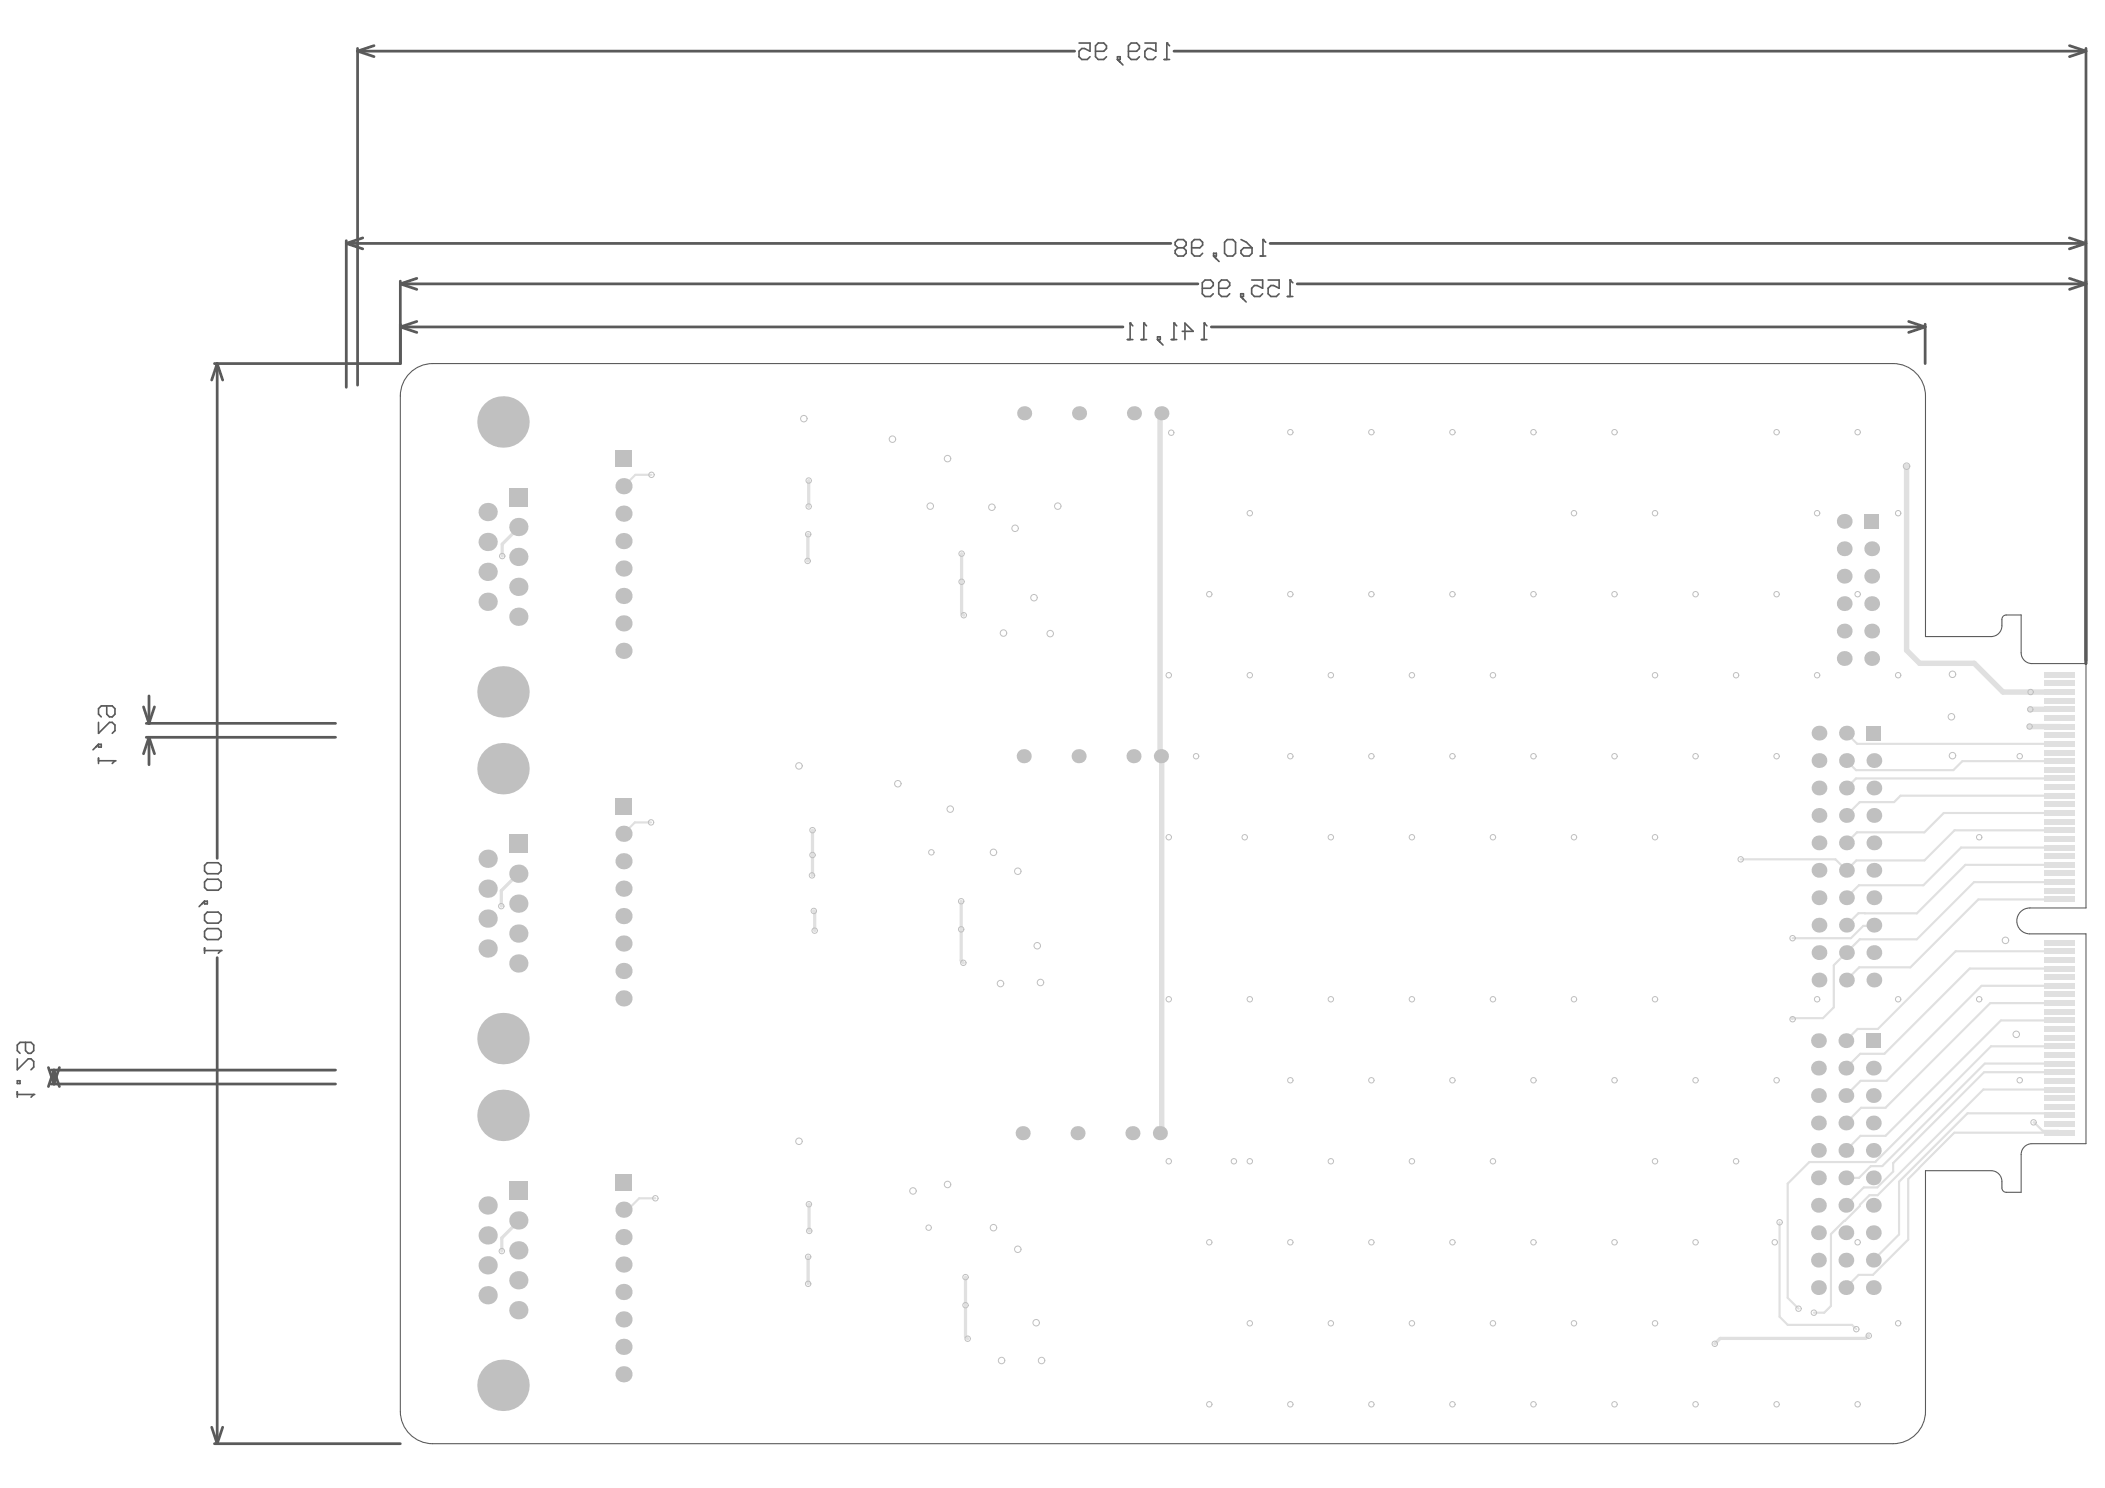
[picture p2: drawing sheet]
<svg xmlns="http://www.w3.org/2000/svg" width="297mm" height="210mm" viewBox="0 0 297 210" stroke-linecap="round" stroke-linejoin="round" font-family="sans-serif">
<g fill="none" stroke="#5a5a5a" stroke-width=".39">
<path d="M50.5 7.2l2.3 .8M50.5 7.2h101.1M50.5 6.8v47.5M52.8 6.4l-2.3 .8M165.7 7.2h128.7M292 6.4l2.4 .8M294.4 7.2l-2.4 .8M294.4 6.8v86.8M48.9 34.3l2.3 .8M48.9 34.3h116.3M48.9 33.9v20.7M51.2 33.6l-2.3 .7"/>
<path d="M56.5 39.7v11.6h-26.2M58.8 39.3l-2.3 .7M179.2 34.3h115.1M292 33.6l2.3 .7M292 39.3l2.4 .7M294.3 34.3l-2.3 .8M294.3 33.9v59.7M30.6 51.3l-.7 2.3M30.6 51.3l.8 2.3M30.6 51.3v69.8M56.5 40l2.3 .8M56.5 40h112.5"/>
<path d="M56.5 46.1l2.3 .8M56.5 46.1h102M58.8 45.3l-2.3 .8M170.9 46.1h100.8M183.1 40h111.3M269.3 45.3l2.4 .8M271.7 46.1l-2.4 .8M271.7 45.7v5.6M294.4 40l-2.4 .8M20.3 99.7l.7 2.3M21 98.2v3.8M21.8 99.7l-.8 2.3"/>
<path d="M20.6 102h26.7M20.6 104h26.7M21 104l-.7 2.3M21 104l.8 2.3M21 104v3.9M30.6 135.1v68.6M6.8 150.6l.8 2.3M7.2 152.9h40.1M7.2 151h40.1M7.6 151l-.8 2.3M7.6 151l.8 2.3M7.6 151v1.9"/>
<path d="M8.4 150.6l-.8 2.3M29.9 201.3l.7 2.4M30.3 203.7h26.2M31.4 201.3l-.8 2.4"/>
</g>
<g fill="none" stroke="#5a5a5a" stroke-width=".23">
<path d="M152.3 6.1h1.5v1.1l-.8-.4h-.3l-.4 .4v.8l.4 .4h.7l.4-.4M154.6 7.2h1.1l.4-.4v-.3l-.4-.4h-.7l-.4 .4v1.5l.4 .4h.7l.4-.4M157.7 8h.4v.4h-.4zM157.7 8.4l.8 .8M159.2 7.2h1.2l.4-.4v-.3l-.4-.4h-.8l-.4 .4v1.5l.4 .4h.8l.4-.4M161.6 6.1h1.5v1.1l-.8-.4h-.4l-.3 .4v.8l.3 .4h.8l.4-.4M164.3 8.4h.7M164.7 6.1h.1M164.7 6.1v2.3M164.7 6.1l.3 .4M166.2 35l-.4 .3v.4l.4 .4h.8l.4-.4v-.4l-.4-.3M166.2 35h.8"/>
<path d="M166.2 35l-.4-.4v-.4l.4-.4h.8l.4 .4v.4l-.4 .4M168.2 35h1.1l.4-.4v-.4l-.4-.4h-.8l-.3 .4v1.5l.3 .4h.8l.4-.4M171.3 35.7h.3v.4h-.3zM171.3 36.1l.7 .8M172.8 34.2l.4-.4h.8l.3 .4v1.5l-.3 .4h-.8l-.4-.4zM175.1 35.3l.4-.3h1.2v.7l-.4 .4h-.8l-.4-.4zM175.1 33.8l.8 .4 .8 .8M176.6 39.5h1.6v1.2l-.8-.4h-.4l-.4 .4v.7l.4 .4h.8l.4-.4M177.8 36.1h.8M178.2 33.8h.1M178.2 33.8v2.3M178.2 33.8l.4 .4"/>
<path d="M178.9 39.5h1.6v1.2l-.8-.4h-.4l-.4 .4v.7l.4 .4h.8l.4-.4M182 39.5h.1M182 39.5v2.3M182 39.5l.4 .4M159.1 47.9h.8M159.5 45.6h.1M159.5 45.6v2.3M159.5 45.6l.4 .4M161 47.9h.8M161.4 45.6h.1M161.4 45.6v2.3M161.4 45.6l.4 .4"/>
<path d="M163.3 47.5h.4v.4h-.4zM163.3 47.9l.8 .8M165.3 47.9h.8M165.7 45.6h.1M165.7 45.6v2.3M165.7 45.6l.4 .4M166.8 46.7h1.6l-1.2-1.1v2.3M169.5 47.9h.8M169.7 40.7h1.1l.4-.4v-.4l-.4-.4h-.8l-.3 .4v1.5l.3 .4h.8l.4-.4M169.9 45.6h.1M169.9 45.6v2.3M169.9 45.6l.4 .4"/>
<path d="M172 40.7h1.1l.4-.4v-.4l-.4-.4h-.7l-.4 .4v1.5l.4 .4h.7l.4-.4M175.1 41.4h.4v.4h-.4zM175.1 41.8l.7 .8M181.7 41.8h.7M15.1 99.6v1.1l.3 .4h.4l.4-.4v-.7l-.4-.4h-1.5l-.4 .4v.7l.4 .4M13.9 101.9v1.5l1.5-1.5h.4l.4 .4v.8l-.4 .3M13.9 105h.4v.4h-.4zM13.9 106.9v.8M13.9 107.3h2.3M13.9 105l-.8 .8M16.2 107.3h.1M16.2 107.3l-.4 .4"/>
<path d="M28.9 122.1l.4-.4h1.5l.4 .4v.8l-.4 .4h-1.5l-.4-.4zM28.9 127.1h.4v.4h-.4zM28.9 133.7v.8M28.9 134.1h2.3M28.9 127.1l-.8 .8M29.3 124h1.5l.4 .4v.8l-.4 .4h-1.5l-.4-.4v-.8zM29.3 128.7h1.5l.4 .4v.7l-.4 .4h-1.5l-.4-.4v-.7zM29.3 131h1.5l.4 .4v.8l-.4 .3h-1.5l-.4-.3v-.8zM31.2 134.1h.1M31.2 134.1l-.4 .4M2.4 149.4v1.5l1.6-1.5h.4l.4 .3v.8l-.4 .4M2.4 152.5h.4v.3h-.4z"/>
<path d="M2.4 154v.8M2.4 154.4h2.4M3.6 147v1.2l.4 .4h.4l.4-.4v-.8l-.4-.4h-1.6l-.4 .4v.8l.4 .4M4.8 154.4h.1M4.8 154.4l-.4 .4"/>
</g>
<path d="M163.5 57.8l.2 .3v48.4M269 65.8v25.9l1.9 1.9h7.7l4 4h8.1M163.2 106.6l.2 .3M163.9 106.7v52.4M286.4 102.5h4.3M286.4 102.5h.1M290.7 100.1h-4.2M163.4 159.2l.6 .7" fill="none" stroke="#e0e0e0" stroke-width=".76"/>
<g fill="none" stroke="#e0e0e0" stroke-width=".46">
<path d="M73.1 74.3v.2l-2.2 2.3v1.6M114 75.4v3.7M114.1 67.8v3.6M135.7 78.1v8.4l.3 .3M114.7 117.1l-.1 6.4M73.6 122.8l-2.9 2.9v2.1M114.8 128.5l.2 .2v2.6M135.6 127.1v8.4l.3 .3M73.2 172.2l-2.4 2.4v1.9M114 177.3v3.8M114.1 169.9l.1 3.7M136.2 180.2v8.3l.3 .3"/>
<path d="M263.7 188.4l-.4 .4h-20.6l-.7 .8"/>
</g>
<g fill="none" stroke="#e0e0e0" stroke-width=".3">
<path d="M91.9 67h-2.2l-1.7 1.6M91.9 116h-2.3l-1.6 1.6M260.6 107.3l1.3 1.3h13.7l1.3-1.2h13.8M260.6 103.4l1.5 1.5h28.6M290.7 117.1h-14.9l-4.2 4.3h-9.7l-1.3 1.4-1.6-1.6h-13.4M290.7 119.6h-14l-5.3 5.3h-9.1l-1.7 1.7M290.7 114.7h-16.4l-2.7 2.7h-9.6l-1.4 1.5M290.7 112.2h-22.5l-.9 .9h-4.9l-1.8 1.9M290.7 109.8h-28.8l-1.3 1.4M264.4 130.5l-.1 .1h-1.4l-1.7 1.7h-8.2M290.7 139.1h-11.1l-13.4 13.4h-3.6l-2.1 2M290.7 124.4h-12.1l-8.1 8.1h-8.1l-3.6 3.7v5.9l-1.6 1.5h-4.4l.2 .2"/>
<path d="M290.7 134.2h-14.7l-11 10.9h-2.9l-1.6 1.7M290.7 136.6h-12.8l-12 12h-3.4l-2 2.1M290.7 126.9h-11.5l-9.6 9.6h-7.3l-1.7 1.7M290.7 122h-13.4l-6.8 6.8h-8.3l-1.6 1.7M287 158.3l1.2 1.2h2.2l.3 .3h-14.9l-6.5 6.5v8.6l-5 4.9h-2l-1.8 1.8M290.7 153.7h-10.8l-14.9 14.9h-1.2l-1.3 1.3v.2l-4.1 4v10.1l-1 1h-1.4M290.7 147.6h-9.7l-16.4 16.3h-9.3l-3 3.1v16.1l1.5 1.5M290.7 157.3h-1.7l-.3-.3h-11.1l-9.6 9.7v7.4l-3.7 3.7M290.7 151.3h-10.7l-12.9 12.8v1.2l-2.2 2.2h-1.9l-2.5 2.5M290.7 150h-10.6l-14.5 14.5h-1.6l-1.7 1.7h-1.8M290.7 143.9h-8.3l-16.3 16.3h-3.6l-2 2.1M290.7 141.5h-9.9l-14.7 14.8h-3.5l-2.1 2.1"/>
<path d="M92.5 169h-2.3l-1.6 1.6M251.1 172.4v13.4l1.2 1.1h9l.6 .6M270.8 164.8h.1"/>
</g>
<g fill="none" stroke="#c0c0c0" stroke-width=".14">
<circle cx="113.4" cy="59.1" r=".46"/>
<circle cx="70.9" cy="78.4" r=".38"/>
<circle cx="91.9" cy="67" r=".38"/>
<circle cx="114" cy="79.1" r=".38"/>
<circle cx="114" cy="75.4" r=".38"/>
<circle cx="114.1" cy="67.8" r=".38"/>
<circle cx="114.1" cy="71.4" r=".38"/>
<circle cx="125.9" cy="62" r=".46"/>
<circle cx="131.3" cy="71.4" r=".46"/>
<circle cx="133.7" cy="64.7" r=".46"/>
<circle cx="135.7" cy="78.1" r=".38"/>
<circle cx="140" cy="71.6" r=".46"/>
<circle cx="143.2" cy="74.5" r=".46"/>
<circle cx="149.3" cy="71.4" r=".46"/>
<circle cx="165.3" cy="61" r=".38"/>
<circle cx="176.4" cy="72.4" r=".38"/>
<circle cx="182.1" cy="61" r=".38"/>
<circle cx="193.5" cy="61" r=".38"/>
<circle cx="205" cy="61" r=".38"/>
<circle cx="216.4" cy="61" r=".38"/>
<circle cx="222.1" cy="72.4" r=".38"/>
<circle cx="227.8" cy="61" r=".38"/>
<circle cx="233.5" cy="72.4" r=".38"/>
<circle cx="250.7" cy="61" r=".38"/>
<circle cx="256.4" cy="72.4" r=".38"/>
<circle cx="262.1" cy="61" r=".38"/>
<circle cx="267.9" cy="72.4" r=".38"/>
<circle cx="269" cy="65.8" r=".46"/>
<circle cx="135.7" cy="82.1" r=".38"/>
<circle cx="136" cy="86.8" r=".38"/>
<circle cx="141.6" cy="89.3" r=".46"/>
<circle cx="145.9" cy="84.3" r=".46"/>
<circle cx="148.2" cy="89.4" r=".46"/>
<circle cx="164.9" cy="95.2" r=".38"/>
<circle cx="170.6" cy="83.8" r=".38"/>
<circle cx="176.4" cy="95.2" r=".38"/>
<circle cx="182.1" cy="83.8" r=".38"/>
<circle cx="187.8" cy="95.2" r=".38"/>
<circle cx="193.5" cy="83.8" r=".38"/>
<circle cx="199.2" cy="95.2" r=".38"/>
<circle cx="205" cy="83.8" r=".38"/>
<circle cx="210.7" cy="95.2" r=".38"/>
<circle cx="216.4" cy="83.8" r=".38"/>
<circle cx="227.8" cy="83.8" r=".38"/>
<circle cx="233.5" cy="95.2" r=".38"/>
<circle cx="239.3" cy="83.8" r=".38"/>
<circle cx="245" cy="95.2" r=".38"/>
<circle cx="250.7" cy="83.8" r=".38"/>
<circle cx="256.4" cy="95.2" r=".38"/>
<circle cx="262.1" cy="83.8" r=".38"/>
<circle cx="267.9" cy="95.2" r=".38"/>
<circle cx="275.5" cy="95.1" r=".46"/>
<circle cx="286.5" cy="97.6" r=".38"/>
<circle cx="91.9" cy="116" r=".38"/>
<circle cx="112.7" cy="108" r=".46"/>
<circle cx="114.6" cy="117.1" r=".38"/>
<circle cx="126.7" cy="110.6" r=".46"/>
<circle cx="134.1" cy="114.1" r=".46"/>
<circle cx="164.9" cy="118.1" r=".38"/>
<circle cx="168.8" cy="106.7" r=".38"/>
<circle cx="175.6" cy="118.1" r=".38"/>
<circle cx="182.1" cy="106.7" r=".38"/>
<circle cx="187.8" cy="118.1" r=".38"/>
<circle cx="193.5" cy="106.7" r=".38"/>
<circle cx="199.2" cy="118.1" r=".38"/>
<circle cx="205" cy="106.7" r=".38"/>
<circle cx="210.7" cy="118.1" r=".38"/>
<circle cx="216.4" cy="106.7" r=".38"/>
<circle cx="222.1" cy="118.1" r=".38"/>
<circle cx="227.8" cy="106.7" r=".38"/>
<circle cx="233.5" cy="118.1" r=".38"/>
<circle cx="239.3" cy="106.7" r=".38"/>
<circle cx="250.7" cy="106.7" r=".38"/>
<circle cx="275.4" cy="101.1" r=".46"/>
<circle cx="275.5" cy="106.6" r=".46"/>
<circle cx="279.3" cy="118.1" r=".38"/>
<circle cx="285" cy="106.7" r=".38"/>
<circle cx="286.4" cy="102.5" r=".38"/>
<circle cx="286.5" cy="100.1" r=".38"/>
<circle cx="70.7" cy="127.8" r=".38"/>
<circle cx="114.6" cy="123.5" r=".38"/>
<circle cx="114.6" cy="120.6" r=".38"/>
<circle cx="114.8" cy="128.5" r=".38"/>
<circle cx="115" cy="131.3" r=".38"/>
<circle cx="131.4" cy="120.2" r=".38"/>
<circle cx="135.6" cy="131.1" r=".38"/>
<circle cx="135.6" cy="127.1" r=".38"/>
<circle cx="135.9" cy="135.8" r=".38"/>
<circle cx="140.2" cy="120.2" r=".46"/>
<circle cx="141.2" cy="138.7" r=".46"/>
<circle cx="143.6" cy="122.9" r=".46"/>
<circle cx="146.4" cy="133.4" r=".46"/>
<circle cx="146.8" cy="138.6" r=".46"/>
<circle cx="245.6" cy="121.2" r=".38"/>
<circle cx="253" cy="132.3" r=".38"/>
<circle cx="283" cy="132.7" r=".46"/>
<circle cx="164.9" cy="141" r=".38"/>
<circle cx="176.4" cy="141" r=".38"/>
<circle cx="182.1" cy="152.4" r=".38"/>
<circle cx="187.8" cy="141" r=".38"/>
<circle cx="193.5" cy="152.4" r=".38"/>
<circle cx="199.2" cy="141" r=".38"/>
<circle cx="205" cy="152.4" r=".38"/>
<circle cx="210.7" cy="141" r=".38"/>
<circle cx="216.4" cy="152.4" r=".38"/>
<circle cx="222.1" cy="141" r=".38"/>
<circle cx="227.8" cy="152.4" r=".38"/>
<circle cx="233.5" cy="141" r=".38"/>
<circle cx="239.3" cy="152.4" r=".38"/>
<circle cx="250.7" cy="152.4" r=".38"/>
<circle cx="253" cy="143.8" r=".38"/>
<circle cx="256.4" cy="141" r=".38"/>
<circle cx="267.9" cy="141" r=".38"/>
<circle cx="279.3" cy="141" r=".38"/>
<circle cx="284.5" cy="145.9" r=".46"/>
<circle cx="285" cy="152.4" r=".38"/>
<circle cx="287" cy="158.3" r=".38"/>
<circle cx="70.8" cy="176.5" r=".38"/>
<circle cx="92.5" cy="169" r=".38"/>
<circle cx="112.7" cy="161" r=".46"/>
<circle cx="114" cy="177.3" r=".38"/>
<circle cx="114.1" cy="169.9" r=".38"/>
<circle cx="114.2" cy="173.6" r=".38"/>
<circle cx="128.8" cy="168" r=".46"/>
<circle cx="131" cy="173.2" r=".38"/>
<circle cx="133.7" cy="167.1" r=".46"/>
<circle cx="140.2" cy="173.2" r=".46"/>
<circle cx="143.6" cy="176.2" r=".46"/>
<circle cx="164.9" cy="163.8" r=".38"/>
<circle cx="170.6" cy="175.2" r=".38"/>
<circle cx="174.1" cy="163.8" r=".38"/>
<circle cx="176.4" cy="163.8" r=".38"/>
<circle cx="182.1" cy="175.2" r=".38"/>
<circle cx="187.8" cy="163.8" r=".38"/>
<circle cx="193.5" cy="175.2" r=".38"/>
<circle cx="199.2" cy="163.8" r=".38"/>
<circle cx="205" cy="175.2" r=".38"/>
<circle cx="210.7" cy="163.8" r=".38"/>
<circle cx="216.4" cy="175.2" r=".38"/>
<circle cx="227.8" cy="175.2" r=".38"/>
<circle cx="233.5" cy="163.8" r=".38"/>
<circle cx="239.3" cy="175.2" r=".38"/>
<circle cx="245" cy="163.8" r=".38"/>
<circle cx="250.4" cy="175.2" r=".38"/>
<circle cx="251.1" cy="172.4" r=".38"/>
<circle cx="262.1" cy="175.2" r=".38"/>
<circle cx="114" cy="181.1" r=".38"/>
<circle cx="136.2" cy="184.1" r=".38"/>
<circle cx="136.2" cy="180.2" r=".38"/>
<circle cx="136.5" cy="188.8" r=".38"/>
<circle cx="141.3" cy="191.9" r=".46"/>
<circle cx="146.2" cy="186.6" r=".46"/>
<circle cx="147" cy="191.9" r=".46"/>
<circle cx="170.6" cy="198.1" r=".38"/>
<circle cx="176.4" cy="186.7" r=".38"/>
<circle cx="182.1" cy="198.1" r=".38"/>
<circle cx="187.8" cy="186.7" r=".38"/>
<circle cx="193.5" cy="198.1" r=".38"/>
<circle cx="199.2" cy="186.7" r=".38"/>
<circle cx="205" cy="198.1" r=".38"/>
<circle cx="210.7" cy="186.7" r=".38"/>
<circle cx="216.4" cy="198.1" r=".38"/>
<circle cx="222.1" cy="186.7" r=".38"/>
<circle cx="227.8" cy="198.1" r=".38"/>
<circle cx="233.5" cy="186.7" r=".38"/>
<circle cx="239.3" cy="198.1" r=".38"/>
<circle cx="242" cy="189.6" r=".38"/>
<circle cx="250.7" cy="198.1" r=".38"/>
<circle cx="253.8" cy="184.6" r=".38"/>
<circle cx="256" cy="185.2" r=".38"/>
<circle cx="261.9" cy="187.5" r=".38"/>
<circle cx="262.1" cy="198.1" r=".38"/>
<circle cx="263.7" cy="188.4" r=".38"/>
<circle cx="267.9" cy="186.7" r=".38"/>
</g>
<g fill="#c0c0c0">
<circle cx="71" cy="195.4" r="3.6"/>
<circle cx="264.3" cy="173.9" r="1.04"/>
<circle cx="260.5" cy="173.9" r="1.04"/>
<circle cx="256.6" cy="173.9" r="1.04"/>
<circle cx="260.5" cy="162.3" r="1.04"/>
<circle cx="260.5" cy="166.2" r="1.04"/>
<circle cx="260.5" cy="170" r="1.04"/>
<circle cx="264.3" cy="162.3" r="1.04"/>
<circle cx="256.6" cy="162.3" r="1.04"/>
<circle cx="264.3" cy="166.2" r="1.04"/>
<circle cx="256.6" cy="166.2" r="1.04"/>
<circle cx="264.3" cy="170" r="1.04"/>
<circle cx="256.6" cy="170" r="1.04"/>
<circle cx="264.3" cy="158.4" r="1.04"/>
<circle cx="264.3" cy="150.7" r="1.04"/>
<circle cx="260.6" cy="138.2" r="1.04"/>
<circle cx="264.4" cy="134.4" r="1.04"/>
<circle cx="264.4" cy="138.2" r="1.04"/>
<circle cx="264.3" cy="154.5" r="1.04"/>
<circle cx="260.6" cy="134.4" r="1.04"/>
<circle cx="260.5" cy="158.4" r="1.04"/>
<circle cx="260.5" cy="154.5" r="1.04"/>
<circle cx="260.5" cy="146.8" r="1.04"/>
<circle cx="256.7" cy="138.2" r="1.04"/>
<circle cx="256.7" cy="134.4" r="1.04"/>
<circle cx="260.5" cy="150.7" r="1.04"/>
<circle cx="256.6" cy="150.7" r="1.04"/>
<circle cx="256.6" cy="154.5" r="1.04"/>
<circle cx="256.6" cy="146.8" r="1.04"/>
<circle cx="256.6" cy="158.4" r="1.04"/>
<circle cx="144.3" cy="159.8" r=".99"/>
<circle cx="159.8" cy="159.8" r=".99"/>
<circle cx="152.1" cy="159.8" r=".99"/>
<circle cx="163.7" cy="159.8" r=".99"/>
<circle cx="256.6" cy="177.8" r="1.04"/>
<circle cx="264.3" cy="181.6" r="1.04"/>
<circle cx="264.3" cy="177.8" r="1.04"/>
<circle cx="256.6" cy="181.6" r="1.04"/>
<circle cx="260.5" cy="177.8" r="1.04"/>
<circle cx="260.5" cy="181.6" r="1.04"/>
<circle cx="88" cy="125.4" r="1.14"/>
<circle cx="88" cy="137" r="1.14"/>
<circle cx="88" cy="133.1" r="1.14"/>
<circle cx="88" cy="129.2" r="1.14"/>
<circle cx="88" cy="140.8" r="1.14"/>
<circle cx="68.8" cy="170" r="1.29"/>
<circle cx="68.8" cy="174.3" r="1.29"/>
<circle cx="73.1" cy="135.9" r="1.29"/>
<circle cx="73.1" cy="131.7" r="1.29"/>
<circle cx="73.1" cy="127.5" r="1.29"/>
<circle cx="71" cy="146.5" r="3.6"/>
<circle cx="73.1" cy="172.2" r="1.29"/>
<circle cx="71" cy="157.3" r="3.6"/>
<circle cx="88" cy="121.5" r="1.14"/>
<circle cx="88" cy="117.6" r="1.14"/>
<circle cx="73.1" cy="123.2" r="1.29"/>
<circle cx="88" cy="91.8" r="1.14"/>
<circle cx="88" cy="87.9" r="1.14"/>
<circle cx="88" cy="68.6" r="1.14"/>
<circle cx="88" cy="72.5" r="1.14"/>
<circle cx="88" cy="76.3" r="1.14"/>
<circle cx="88" cy="80.2" r="1.14"/>
<circle cx="88" cy="84.1" r="1.14"/>
<circle cx="73.1" cy="82.8" r="1.29"/>
<circle cx="73.1" cy="87" r="1.29"/>
<circle cx="73.1" cy="74.3" r="1.29"/>
<circle cx="73.1" cy="78.6" r="1.29"/>
<circle cx="71" cy="108.4" r="3.6"/>
<circle cx="71" cy="97.6" r="3.6"/>
<circle cx="71" cy="59.5" r="3.6"/>
<circle cx="68.8" cy="125.4" r="1.29"/>
<circle cx="68.8" cy="121.1" r="1.29"/>
<circle cx="68.8" cy="80.7" r="1.29"/>
<circle cx="68.8" cy="84.9" r="1.29"/>
<circle cx="68.8" cy="72.2" r="1.29"/>
<circle cx="68.8" cy="76.5" r="1.29"/>
<circle cx="88" cy="193.9" r="1.14"/>
<circle cx="88" cy="186.1" r="1.14"/>
<circle cx="88" cy="170.6" r="1.14"/>
<circle cx="88" cy="174.5" r="1.14"/>
<circle cx="88" cy="190" r="1.14"/>
<circle cx="88" cy="182.3" r="1.14"/>
<circle cx="88" cy="178.4" r="1.14"/>
<circle cx="73.1" cy="176.4" r="1.29"/>
<circle cx="68.8" cy="133.8" r="1.29"/>
<circle cx="68.8" cy="129.6" r="1.29"/>
<circle cx="73.1" cy="184.8" r="1.29"/>
<circle cx="68.8" cy="182.7" r="1.29"/>
<circle cx="73.1" cy="180.6" r="1.29"/>
<circle cx="68.8" cy="178.5" r="1.29"/>
<circle cx="260.2" cy="73.5" r="1.04"/>
<circle cx="260.2" cy="92.9" r="1.04"/>
<circle cx="260.2" cy="81.3" r="1.04"/>
<circle cx="260.2" cy="77.4" r="1.04"/>
<circle cx="260.2" cy="89" r="1.04"/>
<circle cx="260.2" cy="85.2" r="1.04"/>
<circle cx="260.6" cy="126.6" r="1.04"/>
<circle cx="260.6" cy="111.2" r="1.04"/>
<circle cx="264.4" cy="126.6" r="1.04"/>
<circle cx="264.4" cy="130.5" r="1.04"/>
<circle cx="264.4" cy="111.2" r="1.04"/>
<circle cx="264.4" cy="115" r="1.04"/>
<circle cx="264.4" cy="118.9" r="1.04"/>
<circle cx="264.4" cy="107.3" r="1.04"/>
<circle cx="264.4" cy="122.8" r="1.04"/>
<circle cx="260.6" cy="130.5" r="1.04"/>
<circle cx="260.6" cy="115" r="1.04"/>
<circle cx="260.6" cy="107.3" r="1.04"/>
<circle cx="264.1" cy="85.2" r="1.04"/>
<circle cx="264.1" cy="89" r="1.04"/>
<circle cx="264.1" cy="81.3" r="1.04"/>
<circle cx="264.1" cy="77.4" r="1.04"/>
<circle cx="152.3" cy="58.3" r=".99"/>
<circle cx="144.5" cy="58.3" r=".99"/>
<circle cx="160" cy="58.3" r=".99"/>
<circle cx="163.9" cy="58.3" r=".99"/>
<circle cx="264.1" cy="92.9" r="1.04"/>
<circle cx="260.6" cy="103.4" r="1.04"/>
<circle cx="260.6" cy="122.8" r="1.04"/>
<circle cx="260.6" cy="118.9" r="1.04"/>
<circle cx="256.7" cy="130.5" r="1.04"/>
<circle cx="256.7" cy="111.2" r="1.04"/>
<circle cx="256.7" cy="107.3" r="1.04"/>
<circle cx="256.7" cy="118.9" r="1.04"/>
<circle cx="256.7" cy="122.8" r="1.04"/>
<circle cx="256.7" cy="115" r="1.04"/>
<circle cx="256.7" cy="126.6" r="1.04"/>
<circle cx="256.7" cy="103.4" r="1.04"/>
<circle cx="144.5" cy="106.7" r=".99"/>
<circle cx="160" cy="106.7" r=".99"/>
<circle cx="163.8" cy="106.7" r=".99"/>
<circle cx="152.2" cy="106.7" r=".99"/>
</g>
<g fill="#c0c0c0">
<path d="M263.3 145.8h2.1v2h-2.1z" fill-rule="evenodd"/>
<path d="M71.9 166.7h2.5v2.5h-2.5z" fill-rule="evenodd"/>
<path d="M86.8 112.6h2.3v2.3h-2.3z" fill-rule="evenodd"/>
<path d="M86.8 63.6h2.3v2.3h-2.3z" fill-rule="evenodd"/>
<path d="M71.9 117.7h2.5v2.6h-2.5z" fill-rule="evenodd"/>
<path d="M71.9 68.8h2.5v2.6h-2.5z" fill-rule="evenodd"/>
<path d="M86.8 165.6h2.3v2.3h-2.3z" fill-rule="evenodd"/>
<path d="M263.4 102.4h2.1v2.1h-2.1z" fill-rule="evenodd"/>
<path d="M263.1 72.5h2.1v2.1h-2.1z" fill-rule="evenodd"/>
</g>
<g fill="#e0e0e0">
<path d="M288.5 159.4h4.3v.8h-4.3z" fill-rule="evenodd"/>
<path d="M288.5 158.1h4.3v.9h-4.3z" fill-rule="evenodd"/>
<path d="M288.5 156.9h4.3v.9h-4.3z" fill-rule="evenodd"/>
<path d="M288.5 155.7h4.3v.8h-4.3z" fill-rule="evenodd"/>
<path d="M288.5 154.5h4.3v.8h-4.3z" fill-rule="evenodd"/>
<path d="M288.5 153.3h4.3v.8h-4.3z" fill-rule="evenodd"/>
<path d="M288.5 152.1h4.3v.8h-4.3z" fill-rule="evenodd"/>
<path d="M288.5 150.8h4.3v.9h-4.3z" fill-rule="evenodd"/>
<path d="M288.5 149.6h4.3v.9h-4.3z" fill-rule="evenodd"/>
<path d="M288.5 148.4h4.3v.8h-4.3z" fill-rule="evenodd"/>
<path d="M288.5 147.2h4.3v.8h-4.3z" fill-rule="evenodd"/>
<path d="M288.5 146h4.3v.8h-4.3z" fill-rule="evenodd"/>
<path d="M288.5 144.7h4.3v.9h-4.3z" fill-rule="evenodd"/>
<path d="M288.5 143.5h4.3v.9h-4.3z" fill-rule="evenodd"/>
<path d="M288.5 142.3h4.3v.8h-4.3z" fill-rule="evenodd"/>
<path d="M288.5 141.1h4.3v.8h-4.3z" fill-rule="evenodd"/>
<path d="M288.5 139.9h4.3v.8h-4.3z" fill-rule="evenodd"/>
<path d="M288.5 138.6h4.3v.9h-4.3z" fill-rule="evenodd"/>
<path d="M288.5 137.4h4.3v.9h-4.3z" fill-rule="evenodd"/>
<path d="M288.5 136.2h4.3v.8h-4.3z" fill-rule="evenodd"/>
<path d="M288.5 135h4.3v.8h-4.3z" fill-rule="evenodd"/>
<path d="M288.5 133.8h4.3v.8h-4.3z" fill-rule="evenodd"/>
<path d="M288.5 132.6h4.3v.8h-4.3z" fill-rule="evenodd"/>
<path d="M288.5 126.5h4.3v.8h-4.3z" fill-rule="evenodd"/>
<path d="M288.5 125.2h4.3v.9h-4.3z" fill-rule="evenodd"/>
<path d="M288.5 124h4.3v.9h-4.3z" fill-rule="evenodd"/>
<path d="M288.5 122.8h4.3v.8h-4.3z" fill-rule="evenodd"/>
<path d="M288.5 121.6h4.3v.8h-4.3z" fill-rule="evenodd"/>
<path d="M288.5 120.4h4.3v.8h-4.3z" fill-rule="evenodd"/>
<path d="M288.5 119.1h4.3v.9h-4.3z" fill-rule="evenodd"/>
<path d="M288.5 117.9h4.3v.9h-4.3z" fill-rule="evenodd"/>
<path d="M288.5 116.7h4.3v.8h-4.3z" fill-rule="evenodd"/>
<path d="M288.5 115.5h4.3v.8h-4.3z" fill-rule="evenodd"/>
<path d="M288.5 114.3h4.3v.8h-4.3z" fill-rule="evenodd"/>
<path d="M288.5 113h4.3v.9h-4.3z" fill-rule="evenodd"/>
<path d="M288.5 111.8h4.3v.9h-4.3z" fill-rule="evenodd"/>
<path d="M288.5 110.6h4.3v.8h-4.3z" fill-rule="evenodd"/>
<path d="M288.5 109.4h4.3v.8h-4.3z" fill-rule="evenodd"/>
<path d="M288.5 108.2h4.3v.8h-4.3z" fill-rule="evenodd"/>
<path d="M288.5 107h4.3v.8h-4.3z" fill-rule="evenodd"/>
<path d="M288.5 105.7h4.3v.9h-4.3z" fill-rule="evenodd"/>
<path d="M288.5 104.5h4.3v.9h-4.3z" fill-rule="evenodd"/>
<path d="M288.5 103.3h4.3v.8h-4.3z" fill-rule="evenodd"/>
<path d="M288.5 102.1h4.3v.8h-4.3z" fill-rule="evenodd"/>
<path d="M288.5 100.9h4.3v.8h-4.3z" fill-rule="evenodd"/>
<path d="M288.5 99.6h4.3v.9h-4.3z" fill-rule="evenodd"/>
<path d="M288.5 98.4h4.3v.9h-4.3z" fill-rule="evenodd"/>
<path d="M288.5 97.2h4.3v.8h-4.3z" fill-rule="evenodd"/>
<path d="M288.5 96h4.3v.8h-4.3z" fill-rule="evenodd"/>
<path d="M288.5 94.8h4.3v.8h-4.3z" fill-rule="evenodd"/>
</g>
<path d="M57.6 52.9a4.6 4.6 0 0 1 3.5-1.6h206a4.6 4.6 0 0 1 4.6 4.6v33.9h9.3a1.52 1.52 0 0 0 1.5-1.5v-.9a.61 .61 0 0 1 .6-.6h2.1v5.3a1.52 1.52 0 0 0 1.5 1.5h7.7v34.5h-8a1.83 1.83 0 0 0-1.8 1.8 1.83 1.83 0 0 0 1.8 1.8h8v29.6h-7.7a1.52 1.52 0 0 0-1.5 1.6v5.3h-2.1a.61 .61 0 0 1-.6-.6 1.93 1.93 0 0 0-1.1-2.4l-.4-.1h-9.3v34a4.6 4.6 0 0 1-4.6 4.6h-206a4.6 4.6 0 0 1-4.6-4.6v-143.2a4.5 4.5 0 0 1 1.1-3z" fill="none" stroke="#5a5a5a" stroke-width=".15"/>
</svg>
